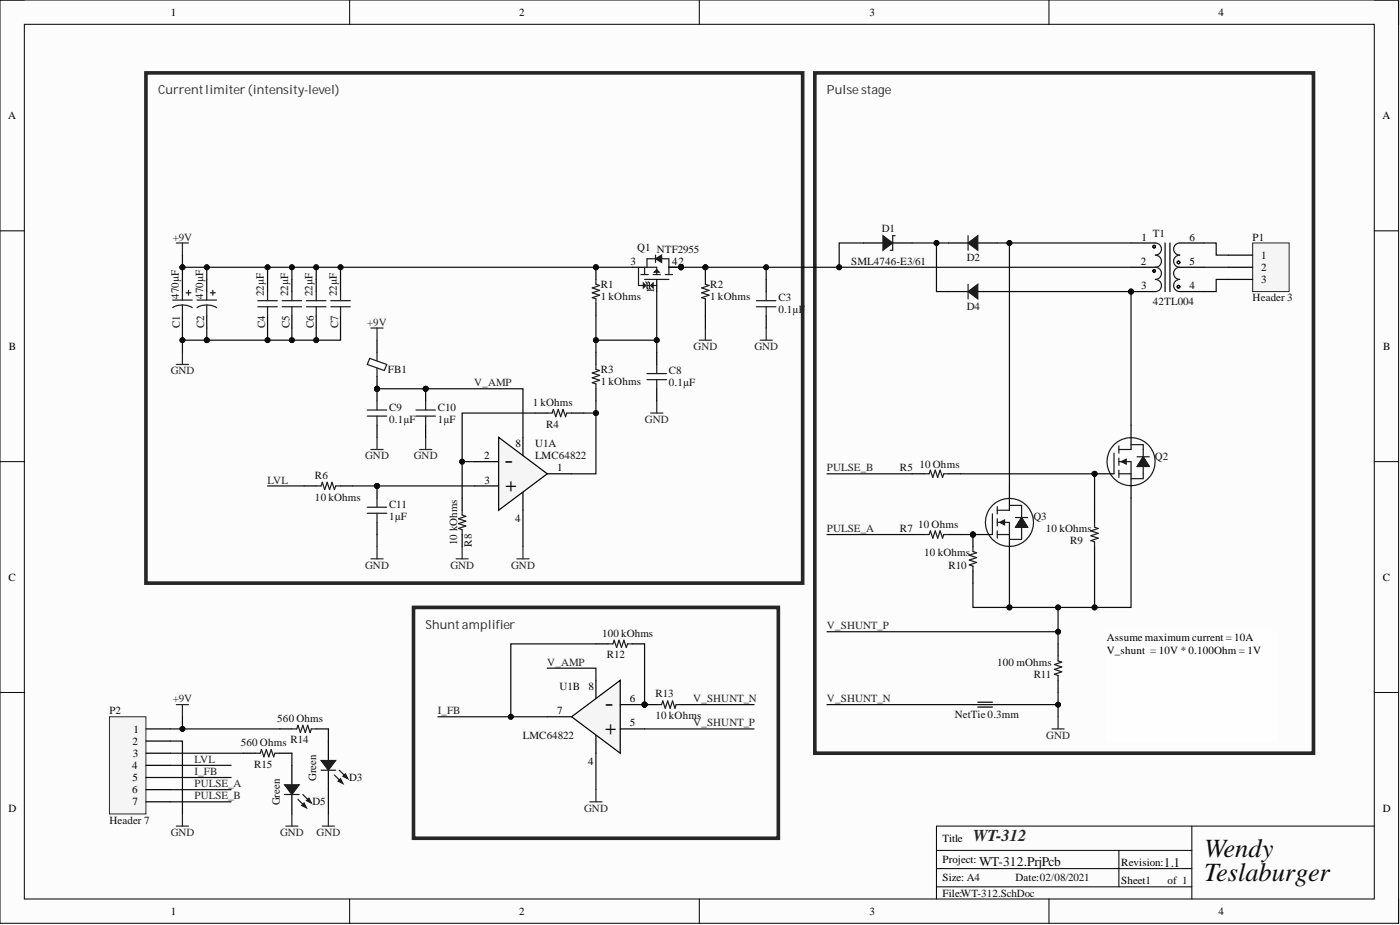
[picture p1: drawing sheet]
<svg xmlns="http://www.w3.org/2000/svg" width="292mm" height="193mm" viewBox="0 0 292 193" stroke-linecap="round" stroke-linejoin="round" font-family="sans-serif">
<defs><g id="words">
<g font-size="5.5" fill="#0e0e0e">
<text x="107.1" y="95.2" transform="rotate(-180 107.1 95.2)">-</text>
<text x="128" y="145.9" transform="rotate(-180 128 145.9)">-</text>
<text x="251.2" y="178.8">Wendy</text>
<text x="251.2" y="183.8">Teslaburger</text>
</g>
<g font-size="4.2" fill="#0e0e0e">
<text x="107.7" y="102.6" transform="rotate(-90 107.7 102.6)">+</text>
<text x="128.5" y="153.3" transform="rotate(-90 128.5 153.3)">+</text>
</g>
<text font-size="3.5" fill="#262626" x="203" y="175.4">WT-312</text>
<g font-size="2.8" fill="#0e0e0e">
<text x="204.3" y="180.6">WT-312.PrjPcb</text>
<text x="242.8" y="180.9">1.1</text>
</g>
<g font-size="2.6" fill="#2e2e2e">
<text x="33" y="19.7">Currentlimiter(intensity-level)</text>
<text x="172.5" y="19.7">Pulse stage</text>
<text x="88.8" y="131.2">Shuntamplifier</text>
</g>
<g font-size="2.3">
<text x="35.6" y="3.3">1</text>
<text x="108.3" y="3.3">2</text>
<text x="181.4" y="3.3">3</text>
<text x="254.3" y="3.3">4</text>
<text x="1.7" y="24.8">A</text>
<text x="288.4" y="24.8">A</text>
<text x="238.2" y="50.2">1</text>
<text x="248.2" y="50.2">6</text>
<text x="263.1" y="54">1</text>
<text x="131.5" y="55.3">3</text>
<text x="140.2" y="55.3">42</text>
<text x="238" y="55.3">2</text>
<text x="248.2" y="55.3">5</text>
<text x="263.1" y="56.5">2</text>
<text x="263.1" y="59.1">3</text>
<text x="136.5" y="61.2" transform="rotate(-90 136.5 61.2)">1</text>
<text x="238.1" y="60.3">3</text>
<text x="248.2" y="60.3">4</text>
<text x="1.9" y="73">B</text>
<text x="288.6" y="73">B</text>
<text x="101" y="95.8">2</text>
<text x="107.6" y="93.3">8</text>
<text x="101.1" y="100.9">3</text>
<text x="116.2" y="98.3">1</text>
<text x="107.5" y="109">4</text>
<text x="1.8" y="121.1">C</text>
<text x="288.5" y="121.1">C</text>
<text x="230.9" y="133.8">Assume maximum current = 10A</text>
<text x="230.9" y="136.4">V_shunt = 10V * 0.100Ohm = 1V</text>
<text x="122.8" y="144">8</text>
<text x="116.2" y="149">7</text>
<text x="131.4" y="146.5">6</text>
<text x="27.7" y="155.4">2</text>
<text x="27.8" y="152.8">1</text>
<text x="131.4" y="151.6">5</text>
<text x="27.6" y="160.4">4</text>
<text x="27.7" y="157.9">3</text>
<text x="122.7" y="159.7">4</text>
<text x="27.6" y="165.5">6</text>
<text x="27.7" y="163">5</text>
<text x="1.8" y="169.3">D</text>
<text x="27.7" y="168">7</text>
<text x="288.5" y="169.3">D</text>
<text x="196.7" y="175.6">Title</text>
<text x="196.7" y="179.9">Project:</text>
<text x="196.7" y="183.7">Size: A4</text>
<text x="211.9" y="183.7">Date:02/08/2021</text>
<text x="234" y="180.7">Revision:</text>
<text x="234" y="184.5">Sheet1</text>
<text x="243.6" y="184.5">of 1</text>
<text x="35.6" y="190.8">1</text>
<text x="108.3" y="190.8">2</text>
<text x="181.4" y="190.8">3</text>
<text x="196.7" y="187">File:WT-312.SchDoc</text>
<text x="254.3" y="190.8">4</text>
</g>
<g font-size="2.3" fill="#262626">
<text x="36" y="50.2">+9V</text>
<text x="76.6" y="67.9">+9V</text>
<text x="144.7" y="73">GND</text>
<text x="157.4" y="73">GND</text>
<text x="35.6" y="78.1">GND</text>
<text x="99" y="80.6">V_AMP</text>
<text x="134.6" y="88.2">GND</text>
<text x="76.2" y="95.8">GND</text>
<text x="86.4" y="95.8">GND</text>
<text x="55.8" y="100.9">LVL</text>
<text x="172.5" y="98.3">PULSE_B</text>
<text x="172.5" y="111">PULSE_A</text>
<text x="76.2" y="118.6">GND</text>
<text x="94" y="118.6">GND</text>
<text x="106.7" y="118.6">GND</text>
<text x="172.5" y="131.3">V_SHUNT_P</text>
<text x="114.2" y="138.9">V_AMP</text>
<text x="36" y="146.5">+9V</text>
<text x="91.3" y="149">I_FB</text>
<text x="144.6" y="146.5">V_SHUNT_N</text>
<text x="172.5" y="146.5">V_SHUNT_N</text>
<text x="144.6" y="151.6">V_SHUNT_P</text>
<text x="218.3" y="154.1">GND</text>
<text x="40.6" y="159.2">LVL</text>
<text x="40.6" y="161.7">I_FB</text>
<text x="40.6" y="164.2">PULSE_A</text>
<text x="40.6" y="166.8">PULSE_B</text>
<text x="121.9" y="169.3">GND</text>
<text x="35.6" y="174.4">GND</text>
<text x="58.4" y="174.4">GND</text>
<text x="66.1" y="174.4">GND</text>
</g>
<g font-size="2.3" fill="#0e0e0e">
<text x="133" y="52.5">Q1 NTF2955</text>
<text x="184" y="48.4">D1</text>
<text x="240.6" y="49.4">T1</text>
<text x="261.4" y="50.2">P1</text>
<text x="177.6" y="55.3">SML4746-E3/61</text>
<text x="201.7" y="54.5">D2</text>
<text x="37.3" y="62.3" transform="rotate(-90 37.3 62.3)">470µF</text>
<text x="42.4" y="62.3" transform="rotate(-90 42.4 62.3)">470µF</text>
<text x="55.1" y="61.8" transform="rotate(-90 55.1 61.8)">22µF</text>
<text x="60.1" y="61.8" transform="rotate(-90 60.1 61.8)">22µF</text>
<text x="65.2" y="61.8" transform="rotate(-90 65.2 61.8)">22µF</text>
<text x="70.3" y="61.8" transform="rotate(-90 70.3 61.8)">22µF</text>
<text x="125.4" y="60.1">R1</text>
<text x="125.4" y="62.6">1 kOhms</text>
<text x="148.2" y="60.1">R2</text>
<text x="148.2" y="62.6">1 kOhms</text>
<text x="162.4" y="62.9">C3</text>
<text x="162.4" y="65.4">0.1µF</text>
<text x="201.7" y="64.6">D4</text>
<text x="240.6" y="63.6">42TL004</text>
<text x="261.4" y="62.9">Header 3</text>
<text x="37.6" y="68.4" transform="rotate(-90 37.6 68.4)">C1</text>
<text x="42.6" y="68.4" transform="rotate(-90 42.6 68.4)">C2</text>
<text x="55.3" y="68.4" transform="rotate(-90 55.3 68.4)">C4</text>
<text x="60.4" y="68.4" transform="rotate(-90 60.4 68.4)">C5</text>
<text x="65.5" y="68.4" transform="rotate(-90 65.5 68.4)">C6</text>
<text x="70.5" y="68.4" transform="rotate(-90 70.5 68.4)">C7</text>
<text x="80.9" y="77.8">FB1</text>
<text x="125.4" y="77.8">R3</text>
<text x="125.4" y="80.3">1 kOhms</text>
<text x="139.6" y="78.1">C8</text>
<text x="139.6" y="80.6">0.1µF</text>
<text x="81.2" y="85.7">C9</text>
<text x="81.2" y="88.2">0.1µF</text>
<text x="91.3" y="85.7">C10</text>
<text x="91.3" y="88.2">1µF</text>
<text x="111.1" y="84.6">1 kOhms</text>
<text x="113.9" y="89.2">R4</text>
<text x="111.6" y="93.3">U1A</text>
<text x="111.6" y="95.8">LMC64822</text>
<text x="241" y="95.9">Q2</text>
<text x="65.7" y="99.9">R6</text>
<text x="187.8" y="98.3">R5</text>
<text x="191.8" y="97.6">10 Ohms</text>
<text x="65.7" y="104.4">10 kOhms</text>
<text x="81.2" y="105.9">C11</text>
<text x="81.2" y="108.5">1µF</text>
<text x="95.4" y="113.8" transform="rotate(-90 95.4 113.8)">10 kOhms</text>
<text x="187.8" y="111">R7</text>
<text x="191.6" y="110.2">10 Ohms</text>
<text x="215.6" y="108.6">Q3</text>
<text x="218.2" y="111">10 kOhms</text>
<text x="223.3" y="113.5">R9</text>
<text x="98.5" y="114" transform="rotate(-90 98.5 114)">R8</text>
<text x="192.8" y="116.1">10 kOhms</text>
<text x="197.9" y="118.6">R10</text>
<text x="125.6" y="132.8">100 kOhms</text>
<text x="126.6" y="137.4">R12</text>
<text x="116.7" y="144">U1B</text>
<text x="208.1" y="138.9">100 mOhms</text>
<text x="215.7" y="141.4">R11</text>
<text x="22.8" y="149">P2</text>
<text x="136.8" y="145.5">R13</text>
<text x="199.2" y="149.8">NetTie 0.3mm</text>
<text x="50.2" y="155.6">560 Ohms R14</text>
<text x="57.9" y="150.5">560 Ohms</text>
<text x="109.1" y="154.1">LMC64822</text>
<text x="136.8" y="150">10 kOhms</text>
<text x="53" y="160.2">R15</text>
<text x="66" y="163" transform="rotate(-90 66 163)">Green</text>
<text x="72.8" y="163">D3</text>
<text x="22.8" y="171.8">Header 7</text>
<text x="58.4" y="168" transform="rotate(-90 58.4 168)">Green</text>
<text x="65.2" y="168">D5</text>
</g>
<g font-size="1.9">
<text x="107.2" y="97.9">VCC</text>
<text x="107.3" y="101">VEE</text>
<text x="122.5" y="148.6">VCC</text>
<text x="122.6" y="151.6">VEE</text>
</g>
</g></defs>
<path d="M0 0h291.8v192.6h-291.8z" fill-rule="evenodd" fill="#fcfcfc"/>
<path d="M0 0h291.8v192.6h-291.8z" fill="none" stroke="#000" stroke-width=".21"/>
<path d="M5.1 5.1h281.6v182.4h-281.6z" fill-rule="evenodd" fill="#fcfcfc"/>
<g fill="none" stroke="#000" stroke-width=".21">
<path d="M0 0h5.1M5.1 5.1h281.6v182.4h-281.6zM73 0v5.1M145.9 0v5.1M218.9 0v5.1M286.7 0h5.1v5.1M0 48.2h5.1M286.7 48.2h5.1M0 96.3h5.1M286.7 96.3h5.1M0 144.5h5.1M286.7 144.5h5.1"/>
<path d="M195.4 177.4h53.3M233.4 177.4v7.6M248.7 172.3v15.2M286.7 172.3h-91.3v15.2M73 187.5v5.1M145.9 187.5v5.1M195.4 185h53.3M195.4 181.2h53.3M218.9 187.5v5.1M291.8 187.5v5.1"/>
</g>
<path d="M86.3 126.7h76.1v48.2h-76.1z" fill="none" stroke="#262626" stroke-width=".76"/>
<circle cx="236" cy="60.8" r=".51" fill="#0e0e0e"/>
<circle cx="236" cy="60.8" r=".51" fill="none" stroke="#0e0e0e" stroke-width=".21"/>
<path d="M236 50.7h5.1M236 55.8h5.1M236 60.8h5.1" fill="none" stroke="#000" stroke-width=".25"/>
<circle cx="236" cy="60.8" r=".51" fill="#0e0e0e"/>
<circle cx="236" cy="60.8" r=".51" fill="none" stroke="#0e0e0e" stroke-width=".21"/>
<g fill="none" stroke="#000" stroke-width=".25">
<path d="M243.1 50.7v10.1M244.1 50.7v10.1M246.1 50.7h5.1M246.1 55.8h5.1M246.1 60.8h5.1M220.8 134.3v2.6M220.8 141.9v2.6"/>
<circle cx="240.8" cy="51.5" r=".27"/>
<circle cx="240.8" cy="56.5" r=".27"/>
<circle cx="245.9" cy="59.8" r=".27"/>
<circle cx="245.9" cy="54.7" r=".27"/>
</g>
<path d="M241.1 50.7a1.27 1.27 0 0 1 1.2 1.3 1.27 1.27 0 0 1-1.2 1.2 1.27 1.27 0 0 1 1.2 1.3 1.27 1.27 0 0 1-1.2 1.3 1.27 1.27 0 0 1 1.2 1.2 1.27 1.27 0 0 1-1.2 1.3 1.27 1.27 0 0 1 1.2 1.3 1.27 1.27 0 0 1-1.2 1.2M246.1 50.7a1.27 1.27 0 0 0-1.2 1.3 1.27 1.27 0 0 0 1.2 1.2 1.27 1.27 0 0 0-1.2 1.3 1.27 1.27 0 0 0 1.2 1.3 1.27 1.27 0 0 0-1.2 1.2 1.27 1.27 0 0 0 1.2 1.3 1.27 1.27 0 0 0-1.2 1.3 1.27 1.27 0 0 0 1.2 1.2M220.8 136.9v1l.7 .2-1.5 .5 1.5 .5-1.5 .5 1.5 .6-1.5 .5 .8 .2v1" fill="none" stroke="#1c1c1c" stroke-width=".25"/>
<g fill="none" stroke="#262626" stroke-width=".25">
<path d="M145.9 71h2.5M147.2 68.4v2.6M158.6 71h2.5M159.9 68.4v2.6M77.4 93.8h2.5M78.7 91.2v2.6M87.5 93.8h2.6M88.8 91.2v2.6M135.8 86.2h2.5M137 83.6v2.6M95.2 116.6h2.5M96.4 114v2.6"/>
<path d="M107.8 116.6h2.6M109.1 114v2.6M219.5 152.1h2.5M220.8 149.5v2.6M36.8 172.3h2.5M38.1 169.8v2.5M123.1 167.3h2.5M124.3 164.7v2.6"/>
</g>
<circle cx="134.5" cy="147" r=".51" fill="#0e0e0e"/>
<circle cx="134.5" cy="147" r=".51" fill="none" stroke="#0e0e0e" stroke-width=".21"/>
<path d="M134.5 147h2.5" fill="none" stroke="#000" stroke-width=".25"/>
<circle cx="134.5" cy="147" r=".51" fill="#0e0e0e"/>
<circle cx="134.5" cy="147" r=".51" fill="none" stroke="#0e0e0e" stroke-width=".21"/>
<path d="M124.3 73.5v2.5M111.6 86.2h2.6M119.3 86.2h2.5M124.3 81.1v2.5M96.4 103.9v2.5M96.4 111.5v2.5M142.1 147h2.5" fill="none" stroke="#000" stroke-width=".25"/>
<path d="M124.3 76v1l.8 .3-1.5 .5 1.5 .5-1.5 .5 1.5 .5-1.5 .5 .7 .3v1M114.2 86.2h1l.3-.8 .5 1.5 .5-1.5 .5 1.5 .5-1.5 .5 1.5 .2-.7h1.1M96.4 106.4v1.1l.8 .2-1.5 .5 1.5 .5-1.5 .5 1.5 .5-1.5 .5 .7 .3v1M137 147h1l.3-.8 .5 1.6 .5-1.6 .5 1.6 .5-1.6 .5 1.6 .3-.8h1" fill="none" stroke="#1c1c1c" stroke-width=".25"/>
<circle cx="124.3" cy="55.8" r=".51" fill="#0e0e0e"/>
<circle cx="124.3" cy="55.8" r=".51" fill="none" stroke="#0e0e0e" stroke-width=".21"/>
<path d="M124.3 55.8v2.5M124.3 63.4v2.5" fill="none" stroke="#000" stroke-width=".25"/>
<circle cx="124.3" cy="55.8" r=".51" fill="#0e0e0e"/>
<circle cx="124.3" cy="55.8" r=".51" fill="none" stroke="#0e0e0e" stroke-width=".21"/>
<path d="M124.3 58.3v1l.8 .3-1.5 .5 1.5 .5-1.5 .5 1.5 .5-1.5 .5 .7 .2v1.1" fill="none" stroke="#1c1c1c" stroke-width=".25"/>
<circle cx="147.2" cy="55.8" r=".51" fill="#0e0e0e"/>
<circle cx="147.2" cy="55.8" r=".51" fill="none" stroke="#0e0e0e" stroke-width=".21"/>
<path d="M147.2 55.8v2.5M147.2 63.4v2.5" fill="none" stroke="#000" stroke-width=".25"/>
<circle cx="147.2" cy="55.8" r=".51" fill="#0e0e0e"/>
<circle cx="147.2" cy="55.8" r=".51" fill="none" stroke="#0e0e0e" stroke-width=".21"/>
<path d="M147.2 58.3v1l.7 .3-1.5 .5 1.5 .5-1.5 .5 1.5 .5-1.5 .5 .8 .2v1.1M135 77.9h4.1M135 79.2h4.1M137 76v1.9M137 79.2v1.9M157.8 62.7h4.1M157.8 64h4.1M159.9 60.8v1.9M159.9 64v1.9" fill="none" stroke="#1c1c1c" stroke-width=".25"/>
<path d="M159.9 58.3v2.5M137 73.5v2.5M159.9 65.9v2.5M137 81.1v2.5" fill="none" stroke="#000" stroke-width=".25"/>
<circle cx="78.7" cy="81.1" r=".51" fill="#0e0e0e"/>
<circle cx="78.7" cy="81.1" r=".51" fill="none" stroke="#0e0e0e" stroke-width=".21"/>
<path d="M78.7 81.1v2.5M78.7 88.7v2.5" fill="none" stroke="#000" stroke-width=".25"/>
<circle cx="78.7" cy="81.1" r=".51" fill="#0e0e0e"/>
<circle cx="78.7" cy="81.1" r=".51" fill="none" stroke="#0e0e0e" stroke-width=".21"/>
<path d="M76.6 85.5h4.1M76.6 86.8h4.1M78.7 83.6v1.9M78.7 86.8v1.9M126.9 134.3h1l.2-.7 .5 1.5 .6-1.5 .5 1.5 .5-1.5 .5 1.5 .2-.8h1" fill="none" stroke="#1c1c1c" stroke-width=".25"/>
<path d="M124.3 134.3h2.6M131.9 134.3h2.6" fill="none" stroke="#000" stroke-width=".25"/>
<circle cx="203" cy="111.5" r=".51" fill="#0e0e0e"/>
<circle cx="203" cy="111.5" r=".51" fill="none" stroke="#0e0e0e" stroke-width=".21"/>
<path d="M203 111.5v2.5" fill="none" stroke="#000" stroke-width=".25"/>
<circle cx="203" cy="111.5" r=".51" fill="#0e0e0e"/>
<circle cx="203" cy="111.5" r=".51" fill="none" stroke="#0e0e0e" stroke-width=".21"/>
<path d="M190.3 98.8h2.5M197.9 98.8h2.6M190.3 111.5h2.5M197.9 111.5h2.6M203 119.1v2.6M228.4 106.4v2.6M228.4 114v2.6" fill="none" stroke="#000" stroke-width=".25"/>
<path d="M192.8 98.8h1.1l.2-.7 .5 1.5 .5-1.5 .5 1.5 .5-1.5 .6 1.5 .2-.8h1M192.8 111.5h1.1l.2-.7 .5 1.5 .5-1.5 .5 1.5 .5-1.5 .6 1.5 .2-.8h1M203 114v1.1l.8 .2-1.6 .5 1.6 .5-1.6 .5 1.6 .5-1.6 .5 .8 .3v1M228.4 109v1l.7 .2-1.5 .6 1.5 .5-1.5 .5 1.5 .5-1.5 .5 .8 .2v1" fill="none" stroke="#1c1c1c" stroke-width=".25"/>
<circle cx="203" cy="111.5" r=".51" fill="#0e0e0e"/>
<circle cx="203" cy="111.5" r=".51" fill="none" stroke="#0e0e0e" stroke-width=".21"/>
<path d="M215 111.3a5 5 0 0 0-4.2-7.3 5 5 0 0 0-4.8 7 5 5 0 0 0 8.5 1.2l.5-.7" fill="none" stroke="#1c1c1c" stroke-width=".25"/>
<path d="M203 111.5h4.1" fill="none" stroke="#000" stroke-width=".25"/>
<circle cx="203" cy="111.5" r=".51" fill="#0e0e0e"/>
<circle cx="203" cy="111.5" r=".51" fill="none" stroke="#0e0e0e" stroke-width=".21"/>
<path d="M210.6 101.4v5M210.6 111.5v5.1" fill="none" stroke="#000" stroke-width=".25"/>
<path d="M207.1 107.2v4.3M208.1 109h2.5v2.5h-2.5M208.1 106.4h2.5" fill="none" stroke="#1c1c1c" stroke-width=".25"/>
<path d="M208.6 109l1-.5v1z" fill="#1c1c1c"/>
<path d="M208.6 109l1-.5v1zM211.9 108h2.5M213.1 106.4v5.1M213.1 108l1.3 2h-2.5z" fill="none" stroke="#1c1c1c" stroke-width=".25"/>
<path d="M213.1 108l1.3 2h-2.5z" fill="#1c1c1c"/>
<path d="M213.1 108l1.3 2h-2.5z" fill="none" stroke="#1c1c1c" stroke-width=".21"/>
<path d="M208.1 105.7v1.5M208.1 108.2v1.5M208.1 110.8v1.5M210.6 105.4h2.5v1M213.1 111.5v1h-2.5" fill="none" stroke="#1c1c1c" stroke-width=".25"/>
<circle cx="228.4" cy="98.8" r=".51" fill="#0e0e0e"/>
<circle cx="228.4" cy="98.8" r=".51" fill="none" stroke="#0e0e0e" stroke-width=".21"/>
<path d="M240.4 98.7a5 5 0 0 0-4.2-7.4 5 5 0 0 0-4.8 7 5 5 0 0 0 8.4 1.2l.5-.7" fill="none" stroke="#1c1c1c" stroke-width=".25"/>
<path d="M228.4 98.8h4" fill="none" stroke="#000" stroke-width=".25"/>
<circle cx="228.4" cy="98.8" r=".51" fill="#0e0e0e"/>
<circle cx="228.4" cy="98.8" r=".51" fill="none" stroke="#0e0e0e" stroke-width=".21"/>
<path d="M236 88.7v5.1M236 98.8v5.1" fill="none" stroke="#000" stroke-width=".25"/>
<path d="M232.4 94.5v4.3M233.4 96.3h2.6v2.5h-2.6M233.4 93.8h2.6" fill="none" stroke="#1c1c1c" stroke-width=".25"/>
<path d="M234 96.3l1-.5v1z" fill="#1c1c1c"/>
<path d="M234 96.3l1-.5v1zM237.3 95.3h2.5M238.5 93.8v5M238.5 95.3l1.3 2h-2.5z" fill="none" stroke="#1c1c1c" stroke-width=".25"/>
<path d="M238.5 95.3l1.3 2h-2.5z" fill="#1c1c1c"/>
<path d="M238.5 95.3l1.3 2h-2.5z" fill="none" stroke="#1c1c1c" stroke-width=".21"/>
<path d="M233.4 93v1.5M233.4 95.5v1.6M233.4 98.1v1.5M236 92.8h2.5v1M238.5 98.8v1.1h-2.5" fill="none" stroke="#1c1c1c" stroke-width=".25"/>
<path d="M109.1 91.2v5.1M109.1 101.4v5" fill="none" stroke="#000" stroke-width=".25"/>
<path d="M104 91.2l10.2 7.6-10.2 7.6z" fill="#f5f5f5"/>
<path d="M99 96.3h5M104 91.2l10.2 7.6-10.2 7.6zM114.2 98.8h5.1M99 101.4h5" fill="none" stroke="#000" stroke-width=".25"/>
<circle cx="134.5" cy="147" r=".51" fill="#0e0e0e"/>
<circle cx="134.5" cy="147" r=".51" fill="none" stroke="#0e0e0e" stroke-width=".21"/>
<path d="M124.3 141.9v5.1M124.3 152.1v5" fill="none" stroke="#000" stroke-width=".25"/>
<path d="M119.3 149.5l10.1-7.6v15.2z" fill="#f5f5f5"/>
<path d="M119.3 149.5l10.1-7.6v15.2zM129.4 152.1h5.1M129.4 147h5.1" fill="none" stroke="#000" stroke-width=".25"/>
<circle cx="134.5" cy="147" r=".51" fill="#0e0e0e"/>
<circle cx="134.5" cy="147" r=".51" fill="none" stroke="#0e0e0e" stroke-width=".21"/>
<path d="M114.2 149.5h5.1" fill="none" stroke="#000" stroke-width=".25"/>
<circle cx="142.1" cy="55.8" r=".51" fill="#0e0e0e"/>
<circle cx="142.1" cy="55.8" r=".51" fill="none" stroke="#0e0e0e" stroke-width=".21"/>
<circle cx="142.1" cy="55.8" r=".51" fill="#0e0e0e"/>
<circle cx="142.1" cy="55.8" r=".51" fill="none" stroke="#0e0e0e" stroke-width=".21"/>
<path d="M131.9 55.8h2.6M139.6 55.8h2.5" fill="none" stroke="#000" stroke-width=".25"/>
<path d="M133.7 57.3h1.5M134.5 58.3h5.1M136.3 57.3h1.5M138.8 57.3h1.5" fill="none" stroke="#1c1c1c" stroke-width=".25"/>
<circle cx="142.1" cy="55.8" r=".51" fill="#0e0e0e"/>
<circle cx="142.1" cy="55.8" r=".51" fill="none" stroke="#0e0e0e" stroke-width=".21"/>
<path d="M137 58.3v2.5" fill="none" stroke="#000" stroke-width=".25"/>
<path d="M134.5 57.3v-1.5h2.5v1.5M137.3 54h-2.3v1.8M138 54h1.6v3.3" fill="none" stroke="#1c1c1c" stroke-width=".25"/>
<path d="M136.8 54l1.2-.8v1.5z" fill="#1c1c1c"/>
<path d="M136.8 54l1.2-.8v1.5zM136.8 53.2v1.5" fill="none" stroke="#1c1c1c" stroke-width=".25"/>
<path d="M136.5 56.8l.5-.5 .5 .5z" fill="#1c1c1c"/>
<path d="M136.5 56.8l.5-.5 .5 .5z" fill="none" stroke="#1c1c1c" stroke-width=".25"/>
<path d="M135.8 59.6l.5-.5v1z" fill="#1c1c1c"/>
<path d="M135.2 58.8l.3 .3v1l.3 .2M135.8 59.6l.5-.5v1z" fill="none" stroke="#1c1c1c" stroke-width=".25"/>
<path d="M134.2 59.1l.5 .5-.5 .5z" fill="#1c1c1c"/>
<path d="M133.2 55.8v3.8h1M134.2 59.1l.5 .5-.5 .5zM134.7 58.8l.3 .3v1l.2 .2M135 59.6h.5M136.3 59.6h.7" fill="none" stroke="#1c1c1c" stroke-width=".25"/>
<path d="M139.6 55.8h2.5" fill="none" stroke="#000" stroke-width=".25"/>
<circle cx="142.1" cy="55.8" r=".51" fill="#0e0e0e"/>
<circle cx="142.1" cy="55.8" r=".51" fill="none" stroke="#0e0e0e" stroke-width=".21"/>
<circle cx="78.7" cy="81.1" r=".51" fill="#0e0e0e"/>
<circle cx="78.7" cy="81.1" r=".51" fill="none" stroke="#0e0e0e" stroke-width=".21"/>
<path d="M78.7 73.5v1.8M78.7 76.8v1.8" fill="none" stroke="#1c1c1c" stroke-width=".25"/>
<path d="M78.7 71v2.5M78.7 78.6v2.5" fill="none" stroke="#000" stroke-width=".25"/>
<circle cx="78.7" cy="81.1" r=".51" fill="#0e0e0e"/>
<circle cx="78.7" cy="81.1" r=".51" fill="none" stroke="#0e0e0e" stroke-width=".21"/>
<path d="M77.1 74.8l3.6 1.2-.5 1.3-3.6-1.3z" fill="none" stroke="#1c1c1c" stroke-width=".25"/>
<circle cx="88.8" cy="81.1" r=".51" fill="#0e0e0e"/>
<circle cx="88.8" cy="81.1" r=".51" fill="none" stroke="#0e0e0e" stroke-width=".21"/>
<path d="M88.8 81.1v2.5M88.8 88.7v2.5" fill="none" stroke="#000" stroke-width=".25"/>
<circle cx="88.8" cy="81.1" r=".51" fill="#0e0e0e"/>
<circle cx="88.8" cy="81.1" r=".51" fill="none" stroke="#0e0e0e" stroke-width=".21"/>
<g fill="none" stroke="#1c1c1c" stroke-width=".25">
<path d="M36 64.2a4 4 0 0 1 4.1 0M36 62.6h4.1M38.1 60.8v1.8M38.1 63.6v2.3M38.8 61.1h1M39.3 60.6v1M41.1 64.2a4 4 0 0 1 4.1 0M41.1 62.6h4.1M43.1 60.8v1.8M43.1 63.6v2.3M43.9 61.1h1M44.4 60.6v1"/>
<path d="M53.8 62.7h4.1M53.8 64h4.1M55.8 60.8v1.9M55.8 64v1.9M86.8 85.5h4M86.8 86.8h4M88.8 83.6v1.9M88.8 86.8v1.9M66 101.4h1l.2-.8 .6 1.5 .5-1.5 .5 1.5 .5-1.5 .5 1.5 .2-.7h1"/>
</g>
<path d="M38.1 58.3v2.5M43.1 58.3v2.5M55.8 58.3v2.5M38.1 65.9v2.5M43.1 65.9v2.5M55.8 65.9v2.5M63.4 101.4h2.6M71 101.4h2.6" fill="none" stroke="#000" stroke-width=".25"/>
<path d="M36.8 76h2.5M38.1 73.5v2.5" fill="none" stroke="#262626" stroke-width=".25"/>
<circle cx="78.7" cy="101.4" r=".51" fill="#0e0e0e"/>
<circle cx="78.7" cy="101.4" r=".51" fill="none" stroke="#0e0e0e" stroke-width=".21"/>
<path d="M78.7 101.4v2.5M78.7 109v2.5" fill="none" stroke="#000" stroke-width=".25"/>
<circle cx="78.7" cy="101.4" r=".51" fill="#0e0e0e"/>
<circle cx="78.7" cy="101.4" r=".51" fill="none" stroke="#0e0e0e" stroke-width=".21"/>
<path d="M186.2 49.2v3M76.6 105.8h4.1M76.6 107.1h4.1M78.7 103.9v1.9M78.7 107.1v1.9" fill="none" stroke="#1c1c1c" stroke-width=".25"/>
<path d="M36.8 50.7h2.5M38.1 50.7v2.5M77.4 68.4h2.5M78.7 68.4v2.6M77.4 116.6h2.5M78.7 114v2.6M36.8 147h2.5M38.1 147v2.5" fill="none" stroke="#262626" stroke-width=".25"/>
<path d="M180.2 50.7h4M186.2 50.7h4.1" fill="none" stroke="#000" stroke-width=".25"/>
<path d="M184.2 49.2l2 1.5-2 1.5z" fill="#1c1c1c"/>
<g fill="none" stroke="#1c1c1c" stroke-width=".25">
<path d="M184.2 49.2l2 1.5-2 1.5zM185.7 52.2h.5M186.2 49.2h.6M58.9 62.7h4M58.9 64h4M60.9 60.8v1.9M60.9 64v1.9M63.9 62.7h4.1M63.9 64h4.1M66 60.8v1.9M66 64v1.9M69 62.7h4.1"/>
<path d="M69 64h4.1M71 60.8v1.9M71 64v1.9M60.9 152.1h1l.3-.8 .5 1.5 .5-1.5 .5 1.5 .5-1.5 .5 1.5 .3-.7h1M67 160.7h3"/>
</g>
<path d="M30.4 15.2h137.1v106.5h-137.1zM170 15.2h104v141.9h-104z" fill="none" stroke="#262626" stroke-width=".76"/>
<path d="M60.9 58.3v2.5M66 58.3v2.5M71 58.3v2.5M60.9 65.9v2.5M66 65.9v2.5M71 65.9v2.5M58.4 152.1h2.5M66 152.1h2.5M68.5 154.6v4.1M68.5 160.7v4" fill="none" stroke="#000" stroke-width=".25"/>
<path d="M67 158.7h3l-1.5 2z" fill="#1c1c1c"/>
<path d="M67 158.7h3l-1.5 2zM70.8 160.7l1.3 1.2" fill="none" stroke="#1c1c1c" stroke-width=".25"/>
<path d="M71.6 161.9l.5-.5 .5 1.1z" fill="#1c1c1c"/>
<path d="M69.8 161.7l1.5 1.5M71.6 161.9l.5-.5 .5 1.1z" fill="none" stroke="#1c1c1c" stroke-width=".25"/>
<path d="M70.5 163l.5-.5 .6 1z" fill="#1c1c1c"/>
<path d="M70.5 163l.5-.5 .6 1z" fill="none" stroke="#1c1c1c" stroke-width=".25"/>
<path d="M67.2 172.3h2.6M68.5 169.8v2.5" fill="none" stroke="#262626" stroke-width=".25"/>
<path d="M261.4 50.7h7.6v10.1h-7.6z" fill-rule="evenodd" fill="#f5f5f5"/>
<path d="M261.4 50.7h7.6v10.1h-7.6z" fill="none" stroke="#262626" stroke-width=".21"/>
<path d="M256.3 53.2h5.1M256.3 55.8h5.1M256.3 58.3h5.1" fill="none" stroke="#000" stroke-width=".25"/>
<path d="M22.8 149.5h7.6v20.3h-7.6z" fill-rule="evenodd" fill="#f5f5f5"/>
<path d="M22.8 149.5h7.6v20.3h-7.6z" fill="none" stroke="#262626" stroke-width=".21"/>
<path d="M197.9 60.8h4.1M204 60.8h4.1M30.4 152.1h5.1M30.4 154.6h5.1M30.4 157.1h5.1M30.4 159.7h5.1M30.4 162.2h5.1M30.4 164.7h5.1M30.4 167.3h5.1" fill="none" stroke="#000" stroke-width=".25"/>
<path d="M202 59.3v3" fill="none" stroke="#1c1c1c" stroke-width=".25"/>
<path d="M202 60.8l2-1.5v3z" fill="#1c1c1c"/>
<path d="M202 49.2v3M202 60.8l2-1.5v3z" fill="none" stroke="#1c1c1c" stroke-width=".25"/>
<path d="M197.9 50.7h4.1M204 50.7h4.1" fill="none" stroke="#000" stroke-width=".25"/>
<path d="M202 50.7l2-1.5v3z" fill="#1c1c1c"/>
<path d="M202 50.7l2-1.5v3z" fill="none" stroke="#1c1c1c" stroke-width=".25"/>
<path d="M230.9 131.8h35.5v22.8h-35.5z" fill-rule="evenodd" fill="#fefefe"/>
<path d="M230.9 131.8h35.5v22.8h-35.5z" fill="none" stroke="#fefefe" stroke-width=".21"/>
<path d="M60.9 159.7v4M60.9 165.7v4.1" fill="none" stroke="#000" stroke-width=".25"/>
<path d="M59.4 165.7h3" fill="none" stroke="#1c1c1c" stroke-width=".25"/>
<path d="M59.4 163.7h3l-1.5 2z" fill="#1c1c1c"/>
<path d="M59.4 163.7h3l-1.5 2zM63.2 165.7l1.3 1.3" fill="none" stroke="#1c1c1c" stroke-width=".25"/>
<path d="M63.9 167l.6-.5 .5 1z" fill="#1c1c1c"/>
<path d="M62.2 166.8l1.5 1.5M63.9 167l.6-.5 .5 1z" fill="none" stroke="#1c1c1c" stroke-width=".25"/>
<path d="M62.9 168l.5-.5 .5 1z" fill="#1c1c1c"/>
<path d="M53.3 157.1h1l.3-.7 .5 1.5 .5-1.5 .5 1.5 .5-1.5 .5 1.5 .2-.8h1.1M62.9 168l.5-.5 .5 1z" fill="none" stroke="#1c1c1c" stroke-width=".25"/>
<path d="M50.7 157.1h2.6M58.4 157.1h2.5M203 147h5.1M204 146.5h3.1M204 147.5h3.1" fill="none" stroke="#000" stroke-width=".25"/>
<path d="M59.6 172.3h2.6M60.9 169.8v2.5" fill="none" stroke="#262626" stroke-width=".25"/>
<path d="M73.6 101.4h25.4M35.5 159.7h12.7M35.5 167.3h12.7M35.5 164.7h12.7M35.5 162.2h12.7" fill="none" stroke="#0e0e0e" stroke-width=".25"/>
<circle cx="78.7" cy="101.4" r=".51" fill="#0e0e0e"/>
<circle cx="78.7" cy="101.4" r=".51" fill="none" stroke="#0e0e0e" stroke-width=".21"/>
<path d="M124.3 134.3h-17.7v15.2h-15.3" fill="none" stroke="#0e0e0e" stroke-width=".25"/>
<circle cx="106.6" cy="149.5" r=".51" fill="#0e0e0e"/>
<circle cx="106.6" cy="149.5" r=".51" fill="none" stroke="#0e0e0e" stroke-width=".21"/>
<path d="M106.6 149.5h7.6" fill="none" stroke="#0e0e0e" stroke-width=".25"/>
<circle cx="106.6" cy="149.5" r=".51" fill="#0e0e0e"/>
<circle cx="106.6" cy="149.5" r=".51" fill="none" stroke="#0e0e0e" stroke-width=".21"/>
<path d="M96.4 96.3h2.6M114.2 139.4h10.1v2.5" fill="none" stroke="#0e0e0e" stroke-width=".25"/>
<circle cx="96.4" cy="96.3" r=".51" fill="#0e0e0e"/>
<circle cx="96.4" cy="96.3" r=".51" fill="none" stroke="#0e0e0e" stroke-width=".21"/>
<path d="M172.5 98.8h17.8M172.5 111.5h17.8M200.5 111.5h2.5" fill="none" stroke="#0e0e0e" stroke-width=".25"/>
<circle cx="203" cy="111.5" r=".51" fill="#0e0e0e"/>
<circle cx="203" cy="111.5" r=".51" fill="none" stroke="#0e0e0e" stroke-width=".21"/>
<path d="M200.5 98.8h27.9v7.6" fill="none" stroke="#0e0e0e" stroke-width=".25"/>
<circle cx="228.4" cy="98.8" r=".51" fill="#0e0e0e"/>
<circle cx="228.4" cy="98.8" r=".51" fill="none" stroke="#0e0e0e" stroke-width=".21"/>
<path d="M251.2 50.7h2.5v2.5h2.6M251.2 55.8h5.1M256.3 58.3h-2.6v2.5h-2.5M124.3 71h12.7v2.5M147.2 65.9v2.5M109.1 106.4v7.6M124.3 157.1v7.6" fill="none" stroke="#0e0e0e" stroke-width=".25"/>
<circle cx="124.3" cy="71" r=".51" fill="#0e0e0e"/>
<circle cx="124.3" cy="71" r=".51" fill="none" stroke="#0e0e0e" stroke-width=".21"/>
<circle cx="137" cy="71" r=".51" fill="#0e0e0e"/>
<circle cx="137" cy="71" r=".51" fill="none" stroke="#0e0e0e" stroke-width=".21"/>
<path d="M210.6 116.6v10.1" fill="none" stroke="#0e0e0e" stroke-width=".25"/>
<circle cx="210.6" cy="126.7" r=".51" fill="#0e0e0e"/>
<circle cx="210.6" cy="126.7" r=".51" fill="none" stroke="#0e0e0e" stroke-width=".21"/>
<path d="M228.4 116.6v10.1" fill="none" stroke="#0e0e0e" stroke-width=".25"/>
<circle cx="228.4" cy="126.7" r=".51" fill="#0e0e0e"/>
<circle cx="228.4" cy="126.7" r=".51" fill="none" stroke="#0e0e0e" stroke-width=".21"/>
<path d="M137 60.8v10.2M134.5 152.1h22.8" fill="none" stroke="#0e0e0e" stroke-width=".25"/>
<circle cx="137" cy="71" r=".51" fill="#0e0e0e"/>
<circle cx="137" cy="71" r=".51" fill="none" stroke="#0e0e0e" stroke-width=".21"/>
<path d="M43.1 68.4v2.6" fill="none" stroke="#0e0e0e" stroke-width=".25"/>
<circle cx="43.1" cy="71" r=".51" fill="#0e0e0e"/>
<circle cx="43.1" cy="71" r=".51" fill="none" stroke="#0e0e0e" stroke-width=".21"/>
<path d="M55.8 68.4v2.6" fill="none" stroke="#0e0e0e" stroke-width=".25"/>
<circle cx="55.8" cy="71" r=".51" fill="#0e0e0e"/>
<circle cx="55.8" cy="71" r=".51" fill="none" stroke="#0e0e0e" stroke-width=".21"/>
<path d="M60.9 68.4v2.6" fill="none" stroke="#0e0e0e" stroke-width=".25"/>
<circle cx="60.9" cy="71" r=".51" fill="#0e0e0e"/>
<circle cx="60.9" cy="71" r=".51" fill="none" stroke="#0e0e0e" stroke-width=".21"/>
<path d="M71 68.4v2.6h-5M55.8 101.4h7.6M78.7 111.5v2.5" fill="none" stroke="#0e0e0e" stroke-width=".25"/>
<circle cx="66" cy="71" r=".51" fill="#0e0e0e"/>
<circle cx="66" cy="71" r=".51" fill="none" stroke="#0e0e0e" stroke-width=".21"/>
<path d="M78.7 81.1h10.1" fill="none" stroke="#0e0e0e" stroke-width=".25"/>
<circle cx="78.7" cy="81.1" r=".51" fill="#0e0e0e"/>
<circle cx="78.7" cy="81.1" r=".51" fill="none" stroke="#0e0e0e" stroke-width=".21"/>
<circle cx="88.8" cy="81.1" r=".51" fill="#0e0e0e"/>
<circle cx="88.8" cy="81.1" r=".51" fill="none" stroke="#0e0e0e" stroke-width=".21"/>
<path d="M88.8 81.1h20.3v10.1" fill="none" stroke="#0e0e0e" stroke-width=".25"/>
<circle cx="88.8" cy="81.1" r=".51" fill="#0e0e0e"/>
<circle cx="88.8" cy="81.1" r=".51" fill="none" stroke="#0e0e0e" stroke-width=".21"/>
<path d="M38.1 149.5v2.6h-2.6" fill="none" stroke="#0e0e0e" stroke-width=".25"/>
<circle cx="38.1" cy="152.1" r=".51" fill="#0e0e0e"/>
<circle cx="38.1" cy="152.1" r=".51" fill="none" stroke="#0e0e0e" stroke-width=".21"/>
<path d="M124.3 65.9v7.6M35.5 154.6h2.6v15.2" fill="none" stroke="#0e0e0e" stroke-width=".25"/>
<circle cx="124.3" cy="71" r=".51" fill="#0e0e0e"/>
<circle cx="124.3" cy="71" r=".51" fill="none" stroke="#0e0e0e" stroke-width=".21"/>
<path d="M159.9 55.8v2.5" fill="none" stroke="#0e0e0e" stroke-width=".25"/>
<circle cx="159.9" cy="55.8" r=".51" fill="#0e0e0e"/>
<circle cx="159.9" cy="55.8" r=".51" fill="none" stroke="#0e0e0e" stroke-width=".21"/>
<path d="M172.5 131.8h48.3" fill="none" stroke="#0e0e0e" stroke-width=".25"/>
<circle cx="220.8" cy="131.8" r=".51" fill="#0e0e0e"/>
<circle cx="220.8" cy="131.8" r=".51" fill="none" stroke="#0e0e0e" stroke-width=".21"/>
<path d="M236 103.9v22.8h-33v-5" fill="none" stroke="#0e0e0e" stroke-width=".25"/>
<circle cx="228.4" cy="126.7" r=".51" fill="#0e0e0e"/>
<circle cx="228.4" cy="126.7" r=".51" fill="none" stroke="#0e0e0e" stroke-width=".21"/>
<circle cx="220.8" cy="126.7" r=".51" fill="#0e0e0e"/>
<circle cx="220.8" cy="126.7" r=".51" fill="none" stroke="#0e0e0e" stroke-width=".21"/>
<circle cx="210.6" cy="126.7" r=".51" fill="#0e0e0e"/>
<circle cx="210.6" cy="126.7" r=".51" fill="none" stroke="#0e0e0e" stroke-width=".21"/>
<path d="M220.8 126.7v7.6" fill="none" stroke="#0e0e0e" stroke-width=".25"/>
<circle cx="220.8" cy="131.8" r=".51" fill="#0e0e0e"/>
<circle cx="220.8" cy="131.8" r=".51" fill="none" stroke="#0e0e0e" stroke-width=".21"/>
<circle cx="220.8" cy="126.7" r=".51" fill="#0e0e0e"/>
<circle cx="220.8" cy="126.7" r=".51" fill="none" stroke="#0e0e0e" stroke-width=".21"/>
<path d="M208.1 60.8h27.9v27.9" fill="none" stroke="#0e0e0e" stroke-width=".25"/>
<circle cx="236" cy="60.8" r=".51" fill="#0e0e0e"/>
<circle cx="236" cy="60.8" r=".51" fill="none" stroke="#0e0e0e" stroke-width=".21"/>
<path d="M111.6 86.2h-15.2v17.7" fill="none" stroke="#0e0e0e" stroke-width=".25"/>
<circle cx="96.4" cy="96.3" r=".51" fill="#0e0e0e"/>
<circle cx="96.4" cy="96.3" r=".51" fill="none" stroke="#0e0e0e" stroke-width=".21"/>
<path d="M124.3 83.6v15.2h-5" fill="none" stroke="#0e0e0e" stroke-width=".25"/>
<circle cx="124.3" cy="86.2" r=".51" fill="#0e0e0e"/>
<circle cx="124.3" cy="86.2" r=".51" fill="none" stroke="#0e0e0e" stroke-width=".21"/>
<path d="M121.8 86.2h2.5" fill="none" stroke="#0e0e0e" stroke-width=".25"/>
<circle cx="124.3" cy="86.2" r=".51" fill="#0e0e0e"/>
<circle cx="124.3" cy="86.2" r=".51" fill="none" stroke="#0e0e0e" stroke-width=".21"/>
<path d="M134.5 134.3v12.7" fill="none" stroke="#0e0e0e" stroke-width=".25"/>
<circle cx="134.5" cy="147" r=".51" fill="#0e0e0e"/>
<circle cx="134.5" cy="147" r=".51" fill="none" stroke="#0e0e0e" stroke-width=".21"/>
<path d="M38.1 55.8h93.8" fill="none" stroke="#0e0e0e" stroke-width=".25"/>
<circle cx="38.1" cy="55.8" r=".51" fill="#0e0e0e"/>
<circle cx="38.1" cy="55.8" r=".51" fill="none" stroke="#0e0e0e" stroke-width=".21"/>
<circle cx="43.1" cy="55.8" r=".51" fill="#0e0e0e"/>
<circle cx="43.1" cy="55.8" r=".51" fill="none" stroke="#0e0e0e" stroke-width=".21"/>
<circle cx="55.8" cy="55.8" r=".51" fill="#0e0e0e"/>
<circle cx="55.8" cy="55.8" r=".51" fill="none" stroke="#0e0e0e" stroke-width=".21"/>
<circle cx="60.9" cy="55.8" r=".51" fill="#0e0e0e"/>
<circle cx="60.9" cy="55.8" r=".51" fill="none" stroke="#0e0e0e" stroke-width=".21"/>
<circle cx="66" cy="55.8" r=".51" fill="#0e0e0e"/>
<circle cx="66" cy="55.8" r=".51" fill="none" stroke="#0e0e0e" stroke-width=".21"/>
<circle cx="71" cy="55.8" r=".51" fill="#0e0e0e"/>
<circle cx="71" cy="55.8" r=".51" fill="none" stroke="#0e0e0e" stroke-width=".21"/>
<circle cx="124.3" cy="55.8" r=".51" fill="#0e0e0e"/>
<circle cx="124.3" cy="55.8" r=".51" fill="none" stroke="#0e0e0e" stroke-width=".21"/>
<path d="M38.1 53.2v2.6" fill="none" stroke="#0e0e0e" stroke-width=".25"/>
<circle cx="38.1" cy="55.8" r=".51" fill="#0e0e0e"/>
<circle cx="38.1" cy="55.8" r=".51" fill="none" stroke="#0e0e0e" stroke-width=".21"/>
<path d="M43.1 55.8v2.5" fill="none" stroke="#0e0e0e" stroke-width=".25"/>
<circle cx="43.1" cy="55.8" r=".51" fill="#0e0e0e"/>
<circle cx="43.1" cy="55.8" r=".51" fill="none" stroke="#0e0e0e" stroke-width=".21"/>
<path d="M38.1 55.8v2.5" fill="none" stroke="#0e0e0e" stroke-width=".25"/>
<circle cx="38.1" cy="55.8" r=".51" fill="#0e0e0e"/>
<circle cx="38.1" cy="55.8" r=".51" fill="none" stroke="#0e0e0e" stroke-width=".21"/>
<path d="M66 68.4v2.6h-22.9" fill="none" stroke="#0e0e0e" stroke-width=".25"/>
<circle cx="43.1" cy="71" r=".51" fill="#0e0e0e"/>
<circle cx="43.1" cy="71" r=".51" fill="none" stroke="#0e0e0e" stroke-width=".21"/>
<circle cx="55.8" cy="71" r=".51" fill="#0e0e0e"/>
<circle cx="55.8" cy="71" r=".51" fill="none" stroke="#0e0e0e" stroke-width=".21"/>
<circle cx="60.9" cy="71" r=".51" fill="#0e0e0e"/>
<circle cx="60.9" cy="71" r=".51" fill="none" stroke="#0e0e0e" stroke-width=".21"/>
<circle cx="66" cy="71" r=".51" fill="#0e0e0e"/>
<circle cx="66" cy="71" r=".51" fill="none" stroke="#0e0e0e" stroke-width=".21"/>
<path d="M38.1 68.4v2.6" fill="none" stroke="#0e0e0e" stroke-width=".25"/>
<circle cx="38.1" cy="71" r=".51" fill="#0e0e0e"/>
<circle cx="38.1" cy="71" r=".51" fill="none" stroke="#0e0e0e" stroke-width=".21"/>
<path d="M43.1 71h-5v2.5" fill="none" stroke="#0e0e0e" stroke-width=".25"/>
<circle cx="38.1" cy="71" r=".51" fill="#0e0e0e"/>
<circle cx="38.1" cy="71" r=".51" fill="none" stroke="#0e0e0e" stroke-width=".21"/>
<circle cx="43.1" cy="71" r=".51" fill="#0e0e0e"/>
<circle cx="43.1" cy="71" r=".51" fill="none" stroke="#0e0e0e" stroke-width=".21"/>
<path d="M55.8 55.8v2.5" fill="none" stroke="#0e0e0e" stroke-width=".25"/>
<circle cx="55.8" cy="55.8" r=".51" fill="#0e0e0e"/>
<circle cx="55.8" cy="55.8" r=".51" fill="none" stroke="#0e0e0e" stroke-width=".21"/>
<path d="M60.9 55.8v2.5" fill="none" stroke="#0e0e0e" stroke-width=".25"/>
<circle cx="60.9" cy="55.8" r=".51" fill="#0e0e0e"/>
<circle cx="60.9" cy="55.8" r=".51" fill="none" stroke="#0e0e0e" stroke-width=".21"/>
<path d="M66 55.8v2.5" fill="none" stroke="#0e0e0e" stroke-width=".25"/>
<circle cx="66" cy="55.8" r=".51" fill="#0e0e0e"/>
<circle cx="66" cy="55.8" r=".51" fill="none" stroke="#0e0e0e" stroke-width=".21"/>
<path d="M71 55.8v2.5" fill="none" stroke="#0e0e0e" stroke-width=".25"/>
<circle cx="71" cy="55.8" r=".51" fill="#0e0e0e"/>
<circle cx="71" cy="55.8" r=".51" fill="none" stroke="#0e0e0e" stroke-width=".21"/>
<path d="M38.1 152.1h20.3" fill="none" stroke="#0e0e0e" stroke-width=".25"/>
<circle cx="38.1" cy="152.1" r=".51" fill="#0e0e0e"/>
<circle cx="38.1" cy="152.1" r=".51" fill="none" stroke="#0e0e0e" stroke-width=".21"/>
<path d="M142.1 55.8h93.9M68.5 152.1v2.5M68.5 164.7v5.1" fill="none" stroke="#0e0e0e" stroke-width=".25"/>
<circle cx="142.1" cy="55.8" r=".51" fill="#0e0e0e"/>
<circle cx="142.1" cy="55.8" r=".51" fill="none" stroke="#0e0e0e" stroke-width=".21"/>
<circle cx="147.2" cy="55.8" r=".51" fill="#0e0e0e"/>
<circle cx="147.2" cy="55.8" r=".51" fill="none" stroke="#0e0e0e" stroke-width=".21"/>
<circle cx="159.9" cy="55.8" r=".51" fill="#0e0e0e"/>
<circle cx="159.9" cy="55.8" r=".51" fill="none" stroke="#0e0e0e" stroke-width=".21"/>
<circle cx="175.1" cy="55.8" r=".51" fill="#0e0e0e"/>
<circle cx="175.1" cy="55.8" r=".51" fill="none" stroke="#0e0e0e" stroke-width=".21"/>
<path d="M210.6 50.7v50.7" fill="none" stroke="#0e0e0e" stroke-width=".25"/>
<circle cx="210.6" cy="50.7" r=".51" fill="#0e0e0e"/>
<circle cx="210.6" cy="50.7" r=".51" fill="none" stroke="#0e0e0e" stroke-width=".21"/>
<path d="M208.1 50.7h27.9" fill="none" stroke="#0e0e0e" stroke-width=".25"/>
<circle cx="210.6" cy="50.7" r=".51" fill="#0e0e0e"/>
<circle cx="210.6" cy="50.7" r=".51" fill="none" stroke="#0e0e0e" stroke-width=".21"/>
<path d="M197.9 50.7h-2.5v10.1h2.5" fill="none" stroke="#0e0e0e" stroke-width=".25"/>
<circle cx="195.4" cy="50.7" r=".51" fill="#0e0e0e"/>
<circle cx="195.4" cy="50.7" r=".51" fill="none" stroke="#0e0e0e" stroke-width=".21"/>
<path d="M190.3 50.7h5.1" fill="none" stroke="#0e0e0e" stroke-width=".25"/>
<circle cx="195.4" cy="50.7" r=".51" fill="#0e0e0e"/>
<circle cx="195.4" cy="50.7" r=".51" fill="none" stroke="#0e0e0e" stroke-width=".21"/>
<path d="M180.2 50.7h-5.1v5.1" fill="none" stroke="#0e0e0e" stroke-width=".25"/>
<circle cx="175.1" cy="55.8" r=".51" fill="#0e0e0e"/>
<circle cx="175.1" cy="55.8" r=".51" fill="none" stroke="#0e0e0e" stroke-width=".21"/>
<path d="M35.5 157.1h15.2M60.9 157.1v2.6M220.8 144.5v5" fill="none" stroke="#0e0e0e" stroke-width=".25"/>
<circle cx="220.8" cy="147" r=".51" fill="#0e0e0e"/>
<circle cx="220.8" cy="147" r=".51" fill="none" stroke="#0e0e0e" stroke-width=".21"/>
<path d="M208.1 147h12.7" fill="none" stroke="#0e0e0e" stroke-width=".25"/>
<circle cx="220.8" cy="147" r=".51" fill="#0e0e0e"/>
<circle cx="220.8" cy="147" r=".51" fill="none" stroke="#0e0e0e" stroke-width=".21"/>
<path d="M144.6 147h12.7M172.5 147h30.5" fill="none" stroke="#0e0e0e" stroke-width=".25"/>
<use href="#words"/>
</svg>
